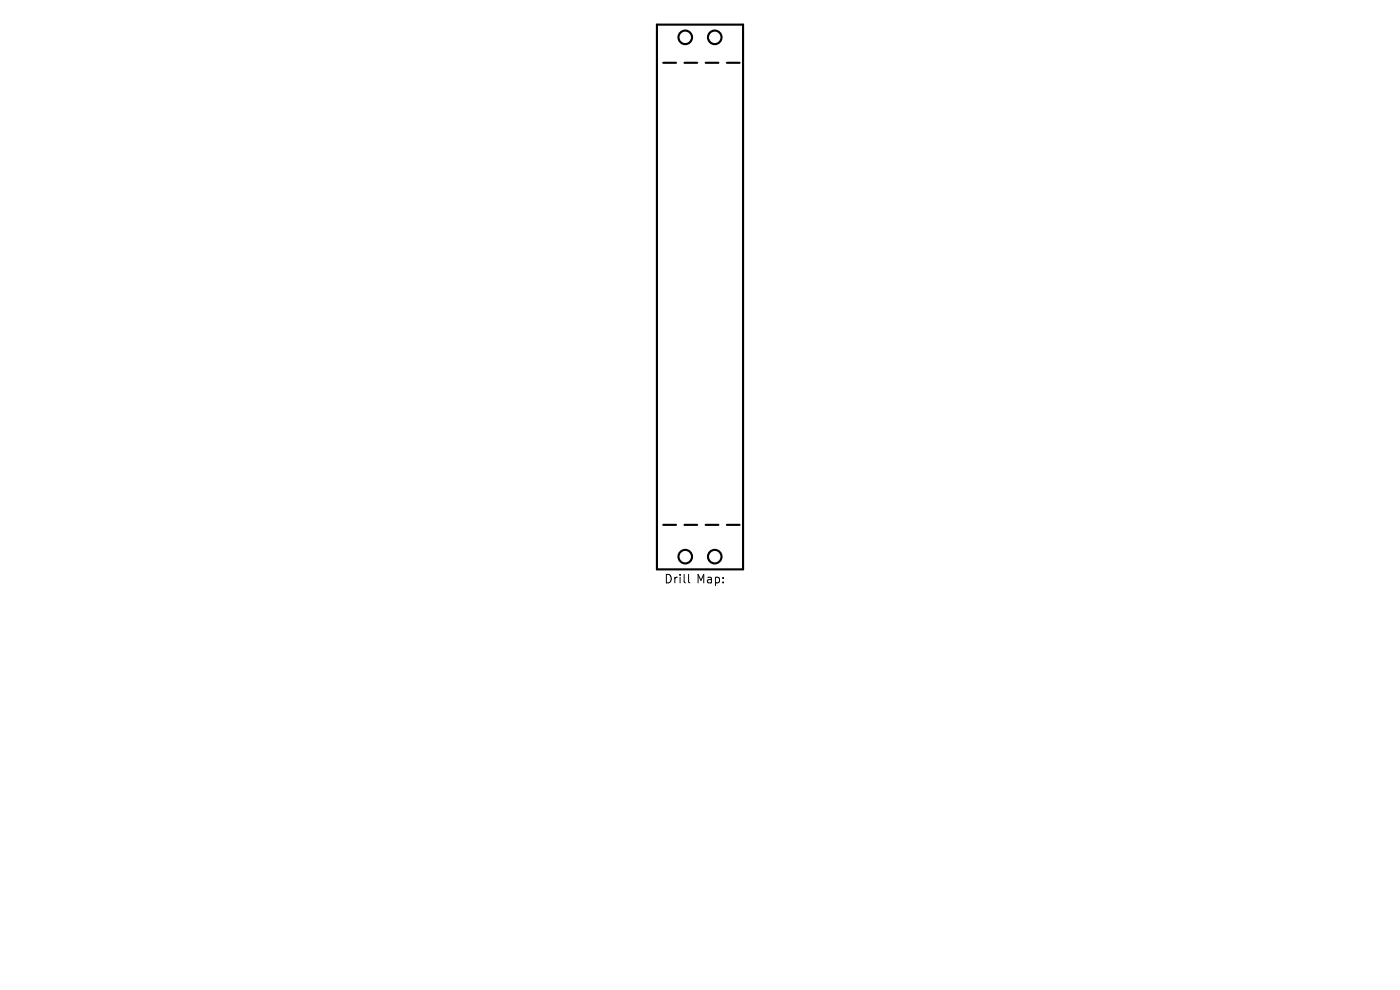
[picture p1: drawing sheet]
<svg xmlns="http://www.w3.org/2000/svg" width="297mm" height="210mm" viewBox="0 0 297 210" stroke-linecap="round" stroke-linejoin="round" font-family="sans-serif">
<defs><g id="words">
<g font-size="2.5">
<text x="140.9" y="124.1">Drill</text>
<text x="147.8" y="124.1">Map:</text>
</g>
</g></defs>
<g fill="none" stroke="#000" stroke-width=".45">
<path d="M139.4 5.2h18.2v115.6h-18.2zM140.7 13.3h2.7M145.2 13.3h2.7M149.7 13.3h2.7M154.2 13.3h2.7M140.7 111.3h2.7M145.2 111.3h2.7M149.7 111.3h2.7M154.2 111.3h2.7"/>
<circle cx="145.4" cy="7.9" r="1.44"/>
<circle cx="151.6" cy="7.9" r="1.44"/>
<circle cx="145.4" cy="118.1" r="1.44"/>
<circle cx="151.6" cy="118.1" r="1.44"/>
</g>
<path d="M146.1 121.8v1.6l.2 .2" fill="none" stroke="#000" stroke-width=".21"/>
<use href="#words"/>
</svg>
